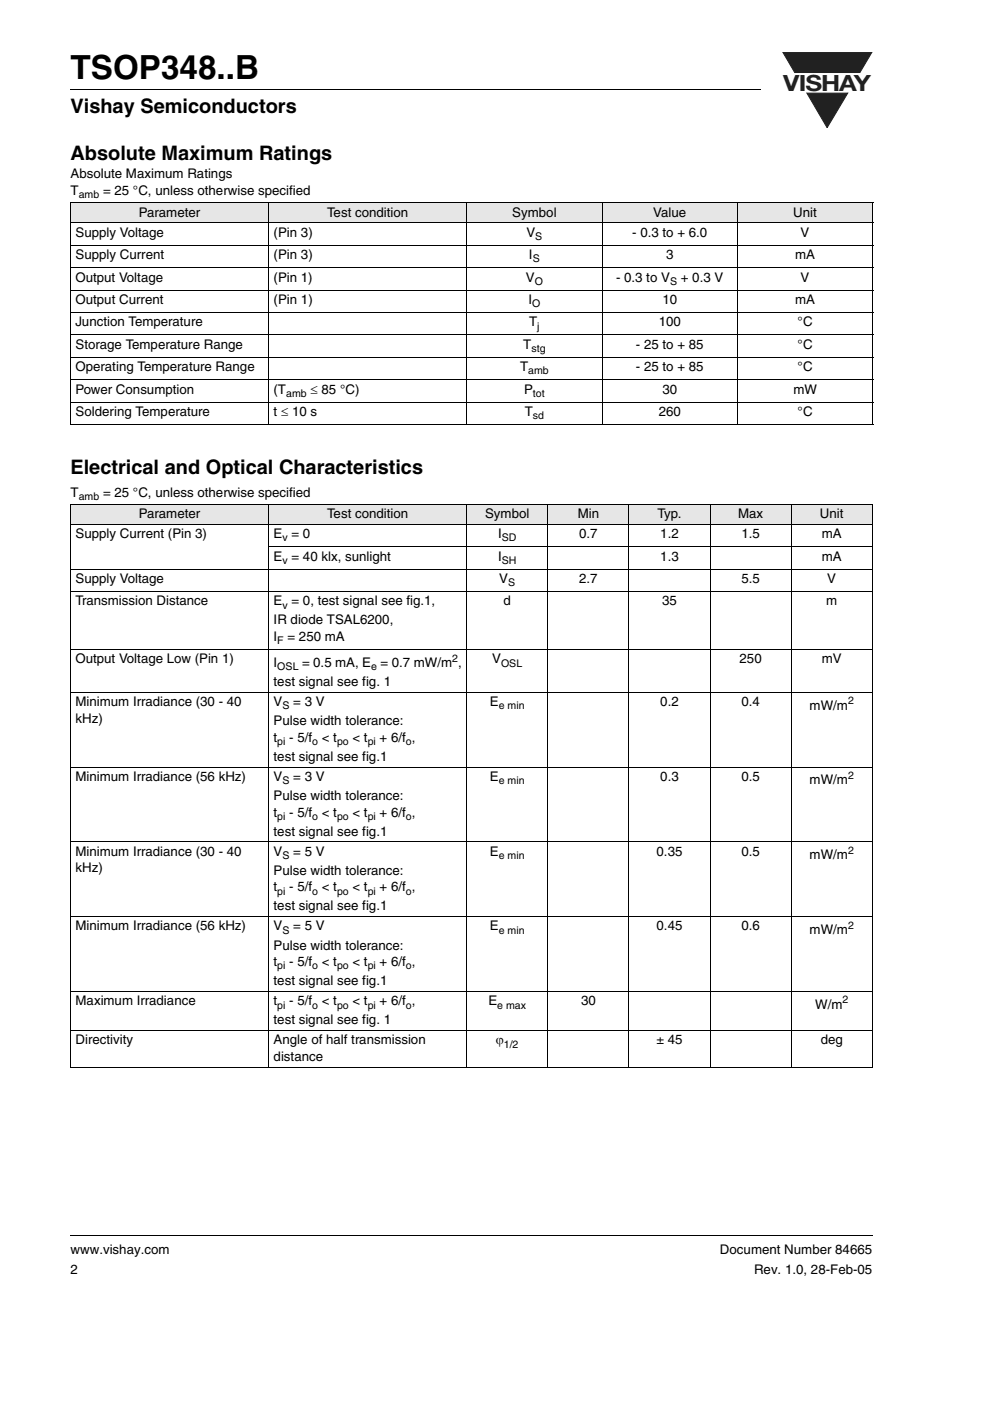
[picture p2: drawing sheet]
<svg xmlns="http://www.w3.org/2000/svg" width="210mm" height="297mm" viewBox="0 0 210 297" stroke-linecap="round" stroke-linejoin="round" font-family="sans-serif">
<defs><g id="words">
<text font-size="7" x="14.9" y="16.7">TSOP348..B</text>
<text font-size="4.7" fill="#231f20" x="166.1" y="19.3">VISHAY</text>
<g font-size="4.2">
<text x="14.9" y="24">Vishay Semiconductors</text>
<text x="14.9" y="33.8">Absolute Maximum Ratings</text>
<text x="14.9" y="100.6">Electrical and Optical Characteristics</text>
</g>
<g font-size="2.8">
<text x="14.9" y="37.8">Absolute Maximum Ratings</text>
<text x="14.9" y="41.4">T</text>
<text x="21.8" y="41.4">= 25 °C, unless otherwise specified</text>
<text x="29.4" y="46">Parameter</text>
<text x="69.3" y="46">Test condition</text>
<text x="108.6" y="46">Symbol</text>
<text x="138.5" y="46">Value</text>
<text x="168.2" y="46">Unit</text>
<text x="16" y="50.2">Supply Voltage</text>
<text x="58" y="50.2">(Pin 3)</text>
<text x="111.6" y="50.2">V</text>
<text x="134" y="50.2">- 0.3 to + 6.0</text>
<text x="169.8" y="50.2">V</text>
<text x="16" y="59.7">Output Voltage</text>
<text x="16" y="54.9">Supply Current</text>
<text x="58" y="59.7">(Pin 1)</text>
<text x="58" y="54.9">(Pin 3)</text>
<text x="111.5" y="59.7">V</text>
<text x="112.2" y="54.9">I</text>
<text x="130.6" y="59.7">- 0.3 to V</text>
<text x="141.2" y="54.9">3</text>
<text x="144.4" y="59.7">+ 0.3 V</text>
<text x="168.6" y="54.9">mA</text>
<text x="169.8" y="59.7">V</text>
<text x="16" y="64.4">Output Current</text>
<text x="58" y="64.4">(Pin 1)</text>
<text x="112" y="64.4">I</text>
<text x="140.4" y="64.4">10</text>
<text x="168.6" y="64.4">mA</text>
<text x="16" y="69.2">Junction Temperature</text>
<text x="112.2" y="69.2">T</text>
<text x="139.7" y="69.2">100</text>
<text x="169.1" y="69.2">°C</text>
<text x="16" y="73.9">Storage Temperature Range</text>
<text x="110.9" y="73.9">T</text>
<text x="134.8" y="73.9">- 25 to + 85</text>
<text x="169.1" y="73.9">°C</text>
<text x="16" y="78.7">Operating Temperature Range</text>
<text x="16" y="83.4">Power Consumption</text>
<text x="58" y="83.4">(T</text>
<text x="65.8" y="83.4">≤ 85 °C)</text>
<text x="110.3" y="78.7">T</text>
<text x="111.1" y="83.4">P</text>
<text x="134.8" y="78.7">- 25 to + 85</text>
<text x="140.4" y="83.4">30</text>
<text x="168.2" y="83.4">mW</text>
<text x="169.1" y="78.7">°C</text>
<text x="16" y="88.2">Soldering Temperature</text>
<text x="58" y="88.2">t ≤ 10 s</text>
<text x="111.3" y="88.2">T</text>
<text x="139.7" y="88.2">260</text>
<text x="169.1" y="88.2">°C</text>
<text x="14.9" y="105.3">T</text>
<text x="21.8" y="105.3">= 25 °C, unless otherwise specified</text>
<text x="29.4" y="109.9">Parameter</text>
<text x="69.3" y="109.9">Test condition</text>
<text x="102.8" y="109.9">Symbol</text>
<text x="122.5" y="109.9">Min</text>
<text x="139.4" y="109.9">Typ.</text>
<text x="156.5" y="109.9">Max</text>
<text x="173.8" y="109.9">Unit</text>
<text x="16" y="114.1">Supply Current (Pin 3)</text>
<text x="58" y="114.1">E = 0</text>
<text x="58" y="118.9">E = 40 klx, sunlight</text>
<text x="105.6" y="114.1">I</text>
<text x="105.6" y="118.9">I</text>
<text x="122.8" y="114.1">0.7</text>
<text x="140" y="118.9">1.3</text>
<text x="140" y="114.1">1.2</text>
<text x="157.2" y="114.1">1.5</text>
<text x="174.2" y="118.9">mA</text>
<text x="174.2" y="114.1">mA</text>
<text x="16" y="123.6">Supply Voltage</text>
<text x="105.9" y="123.6">V</text>
<text x="122.8" y="123.6">2.7</text>
<text x="157.2" y="123.6">5.5</text>
<text x="175.4" y="123.6">V</text>
<text x="16" y="128.4">Transmission Distance</text>
<text x="58" y="128.4">E = 0, test signal see fig.1,</text>
<text x="106.8" y="128.4">d</text>
<text x="140.4" y="128.4">35</text>
<text x="175.2" y="128.4">m</text>
<text x="58" y="132.4">IR diode TSAL6200,</text>
<text x="58" y="135.9">I</text>
<text x="61" y="135.9">= 250 mA</text>
<text x="16" y="140.7">Output Voltage Low (Pin 1)</text>
<text x="58" y="141.4">I</text>
<text x="64.1" y="141.4">= 0.5 mA, E</text>
<text x="80.7" y="141.4">= 0.7 mW/m ,</text>
<text x="104.4" y="140.7">V</text>
<text x="156.8" y="140.7">250</text>
<text x="174.2" y="140.7">mV</text>
<text x="16" y="149.7">Minimum Irradiance (30 - 40</text>
<text x="58" y="145.5">test signal see fig. 1</text>
<text x="58" y="149.7">V</text>
<text x="62.2" y="149.7">= 3 V</text>
<text x="103.9" y="149.7">E</text>
<text x="140" y="149.7">0.2</text>
<text x="157.2" y="149.7">0.4</text>
<text x="16" y="153.2">kHz)</text>
<text x="58" y="153.8">Pulse width tolerance:</text>
<text x="171.7" y="150.5">mW/m</text>
<text x="58" y="157.3">t</text>
<text x="58" y="161.3">test signal see fig.1</text>
<text x="61.3" y="157.3">- 5/f</text>
<text x="68.2" y="157.3">&lt; t</text>
<text x="74.7" y="157.3">&lt; t</text>
<text x="80.5" y="157.3">+ 6/f ,</text>
<text x="16" y="165.6">Minimum Irradiance (56 kHz)</text>
<text x="58" y="165.6">V</text>
<text x="62.2" y="165.6">= 3 V</text>
<text x="103.9" y="165.6">E</text>
<text x="140" y="165.6">0.3</text>
<text x="157.2" y="165.6">0.5</text>
<text x="171.7" y="166.3">mW/m</text>
<text x="58" y="169.6">Pulse width tolerance:</text>
<text x="58" y="173.1">t</text>
<text x="61.3" y="173.1">- 5/f</text>
<text x="68.2" y="173.1">&lt; t</text>
<text x="74.7" y="173.1">&lt; t</text>
<text x="80.5" y="173.1">+ 6/f ,</text>
<text x="58" y="177.2">test signal see fig.1</text>
<text x="16" y="181.4">Minimum Irradiance (30 - 40</text>
<text x="16" y="185">kHz)</text>
<text x="58" y="181.4">V</text>
<text x="58" y="185.5">Pulse width tolerance:</text>
<text x="62.2" y="181.4">= 5 V</text>
<text x="103.9" y="181.4">E</text>
<text x="139.2" y="181.4">0.35</text>
<text x="157.2" y="181.4">0.5</text>
<text x="171.7" y="182.2">mW/m</text>
<text x="58" y="189">t</text>
<text x="61.3" y="189">- 5/f</text>
<text x="68.2" y="189">&lt; t</text>
<text x="74.7" y="189">&lt; t</text>
<text x="80.5" y="189">+ 6/f ,</text>
<text x="16" y="197.3">Minimum Irradiance (56 kHz)</text>
<text x="58" y="193">test signal see fig.1</text>
<text x="58" y="197.3">V</text>
<text x="62.2" y="197.3">= 5 V</text>
<text x="103.9" y="197.3">E</text>
<text x="139.2" y="197.3">0.45</text>
<text x="157.2" y="197.3">0.6</text>
<text x="58" y="201.3">Pulse width tolerance:</text>
<text x="171.7" y="198">mW/m</text>
<text x="58" y="204.9">t</text>
<text x="58" y="208.9">test signal see fig.1</text>
<text x="61.3" y="204.9">- 5/f</text>
<text x="68.2" y="204.9">&lt; t</text>
<text x="74.7" y="204.9">&lt; t</text>
<text x="80.5" y="204.9">+ 6/f ,</text>
<text x="16" y="213.1">Maximum Irradiance</text>
<text x="58" y="213.1">t</text>
<text x="61.3" y="213.1">- 5/f</text>
<text x="68.2" y="213.1">&lt; t</text>
<text x="74.7" y="213.1">&lt; t</text>
<text x="80.5" y="213.1">+ 6/f ,</text>
<text x="103.5" y="213.1">E</text>
<text x="123.2" y="213.1">30</text>
<text x="172.8" y="213.9">W/m</text>
<text x="16" y="221.4">Directivity</text>
<text x="58" y="221.4">Angle of half transmission</text>
<text x="58" y="217.2">test signal see fig. 1</text>
<text x="105.1" y="221.4">ϕ</text>
<text x="139.2" y="221.4">± 45</text>
<text x="174" y="221.4">deg</text>
<text x="58" y="224.9">distance</text>
<text x="14.9" y="265.9">www.vishay.com</text>
<text x="152.7" y="265.9">Document Number 84665</text>
<text x="14.9" y="270.1">2</text>
<text x="159.9" y="270.1">Rev. 1.0, 28-Feb-05</text>
</g>
<g font-size="2.2">
<text x="16.7" y="42.1">amb</text>
<text x="113.5" y="50.9">S</text>
<text x="112.9" y="55.6">S</text>
<text x="112.8" y="65.1">O</text>
<text x="113.4" y="60.4">O</text>
<text x="142.1" y="60.4">S</text>
<text x="113.9" y="69.9">j</text>
<text x="112.7" y="74.6">stg</text>
<text x="112" y="79.4">amb</text>
<text x="60.7" y="84.1">amb</text>
<text x="113" y="88.9">sd</text>
<text x="113" y="84.1">tot</text>
<text x="16.7" y="106">amb</text>
<text x="59.9" y="114.8">v</text>
<text x="59.9" y="119.6">v</text>
<text x="106.4" y="114.8">SD</text>
<text x="106.4" y="119.6">SH</text>
<text x="107.7" y="124.3">S</text>
<text x="59.9" y="129.1">v</text>
<text x="58.8" y="136.6">F</text>
<text x="58.8" y="142.1">OSL</text>
<text x="78.7" y="142.1">e</text>
<text x="95.9" y="140.3">2</text>
<text x="106.2" y="141.4">OSL</text>
<text x="179.8" y="149.3">2</text>
<text x="59.9" y="150.4">S</text>
<text x="105.7" y="150.4">e min</text>
<text x="58.8" y="158">pi</text>
<text x="66.2" y="158">o</text>
<text x="71.5" y="158">po</text>
<text x="78" y="158">pi</text>
<text x="86.1" y="158">o</text>
<text x="59.9" y="166.3">S</text>
<text x="105.7" y="166.3">e min</text>
<text x="179.8" y="165.2">2</text>
<text x="58.8" y="173.8">pi</text>
<text x="66.2" y="173.8">o</text>
<text x="71.5" y="173.8">po</text>
<text x="78" y="173.8">pi</text>
<text x="86.1" y="173.8">o</text>
<text x="59.9" y="182.1">S</text>
<text x="105.7" y="182.1">e min</text>
<text x="179.8" y="181">2</text>
<text x="58.8" y="189.7">pi</text>
<text x="66.2" y="189.7">o</text>
<text x="71.5" y="189.7">po</text>
<text x="78" y="189.7">pi</text>
<text x="86.1" y="189.7">o</text>
<text x="59.9" y="198">S</text>
<text x="105.7" y="198">e min</text>
<text x="179.8" y="196.9">2</text>
<text x="58.8" y="205.5">pi</text>
<text x="66.2" y="205.5">o</text>
<text x="71.5" y="205.5">po</text>
<text x="78" y="205.5">pi</text>
<text x="86.1" y="205.5">o</text>
<text x="58.8" y="213.8">pi</text>
<text x="66.2" y="213.8">o</text>
<text x="71.5" y="213.8">po</text>
<text x="78" y="213.8">pi</text>
<text x="86.1" y="213.8">o</text>
<text x="105.4" y="213.8">e max</text>
<text x="178.6" y="212.7">2</text>
<text x="106.8" y="222.1">1/2</text>
</g>
</g></defs>
<path d="M14.9 261.9v.2z" fill="#000"/>
<path d="M14.9 262h170.1" fill="none" stroke="#000" stroke-width=".21"/>
<path d="M165.9 11h19.1v16.1h-19.1z" fill="#fff"/>
<path d="M166 11.1h18.8l-2.5 4.3h-13.8z" fill="#231f20"/>
<path d="M166 11.1h18.8l-2.5 4.3h-13.8z" fill="none" stroke="#231f20" stroke-width=".21"/>
<path d="M171.1 19.7h8.6l-4.3 7.4z" fill="#231f20"/>
<path d="M171.1 19.7h8.6l-4.3 7.4z" fill="none" stroke="#231f20" stroke-width=".21"/>
<path d="M14.9 18.9v.2z" fill="#000"/>
<path d="M14.9 19h146.4" fill="none" stroke="#000" stroke-width=".21"/>
<g fill="#e6e6e6">
<path d="M14.9 43h42.1v4.2h-42.1z"/>
<path d="M57 43h42v4.2h-42z"/>
<path d="M99 43h28.7v4.2h-28.7z"/>
<path d="M127.7 43h28.7v4.2h-28.7z"/>
<path d="M156.4 43h28.7v4.2h-28.7z"/>
<path d="M14.9 106.9h42.1v4.3h-42.1z"/>
<path d="M57 106.9h42v4.3h-42z"/>
<path d="M99 106.9h17.2v4.3h-17.2z"/>
<path d="M116.2 106.9h17.1v4.3h-17.1z"/>
<path d="M133.3 106.9h17.3v4.3h-17.3z"/>
<path d="M150.6 106.9h17.2v4.3h-17.2z"/>
<path d="M167.8 106.9h17.2v4.3h-17.2z"/>
</g>
<g fill="none" stroke="#000" stroke-width=".21">
<path d="M14.9 43h170.2M14.9 47.2h170.2M14.9 52h170.2M14.9 56.7h170.2M14.9 43.1v46.8M57 42.9v47.2M99 42.9v47.2M127.7 42.9v47.2M156.4 42.9v47.2M185.1 43.1v46.8M14.9 61.5h170.2M14.9 66.3h170.2"/>
<path d="M14.9 71h170.2M14.9 75.8h170.2M14.9 80.5h170.2M14.9 85.2h170.2M14.9 90h170.2M14.9 106.9h170.1M14.9 111.2h170.1M14.9 107v119.1M56.9 115.9h128.1M57 106.8v119.5M99 106.8v119.5M116.2 106.8v119.5"/>
<path d="M133.4 106.8v119.5M150.6 106.8v119.5M167.8 106.8v119.5M185 107v119.1M14.9 120.7h170.1M14.9 125.4h170.1M14.9 137.8h170.1M14.9 146.8h170.1M14.9 162.6h170.1M14.9 178.5h170.1M14.9 194.3h170.1M14.9 210.2h170.1"/>
<path d="M14.9 218.5h170.1M14.9 226.2h170.1"/>
</g>
<use href="#words"/>
</svg>
